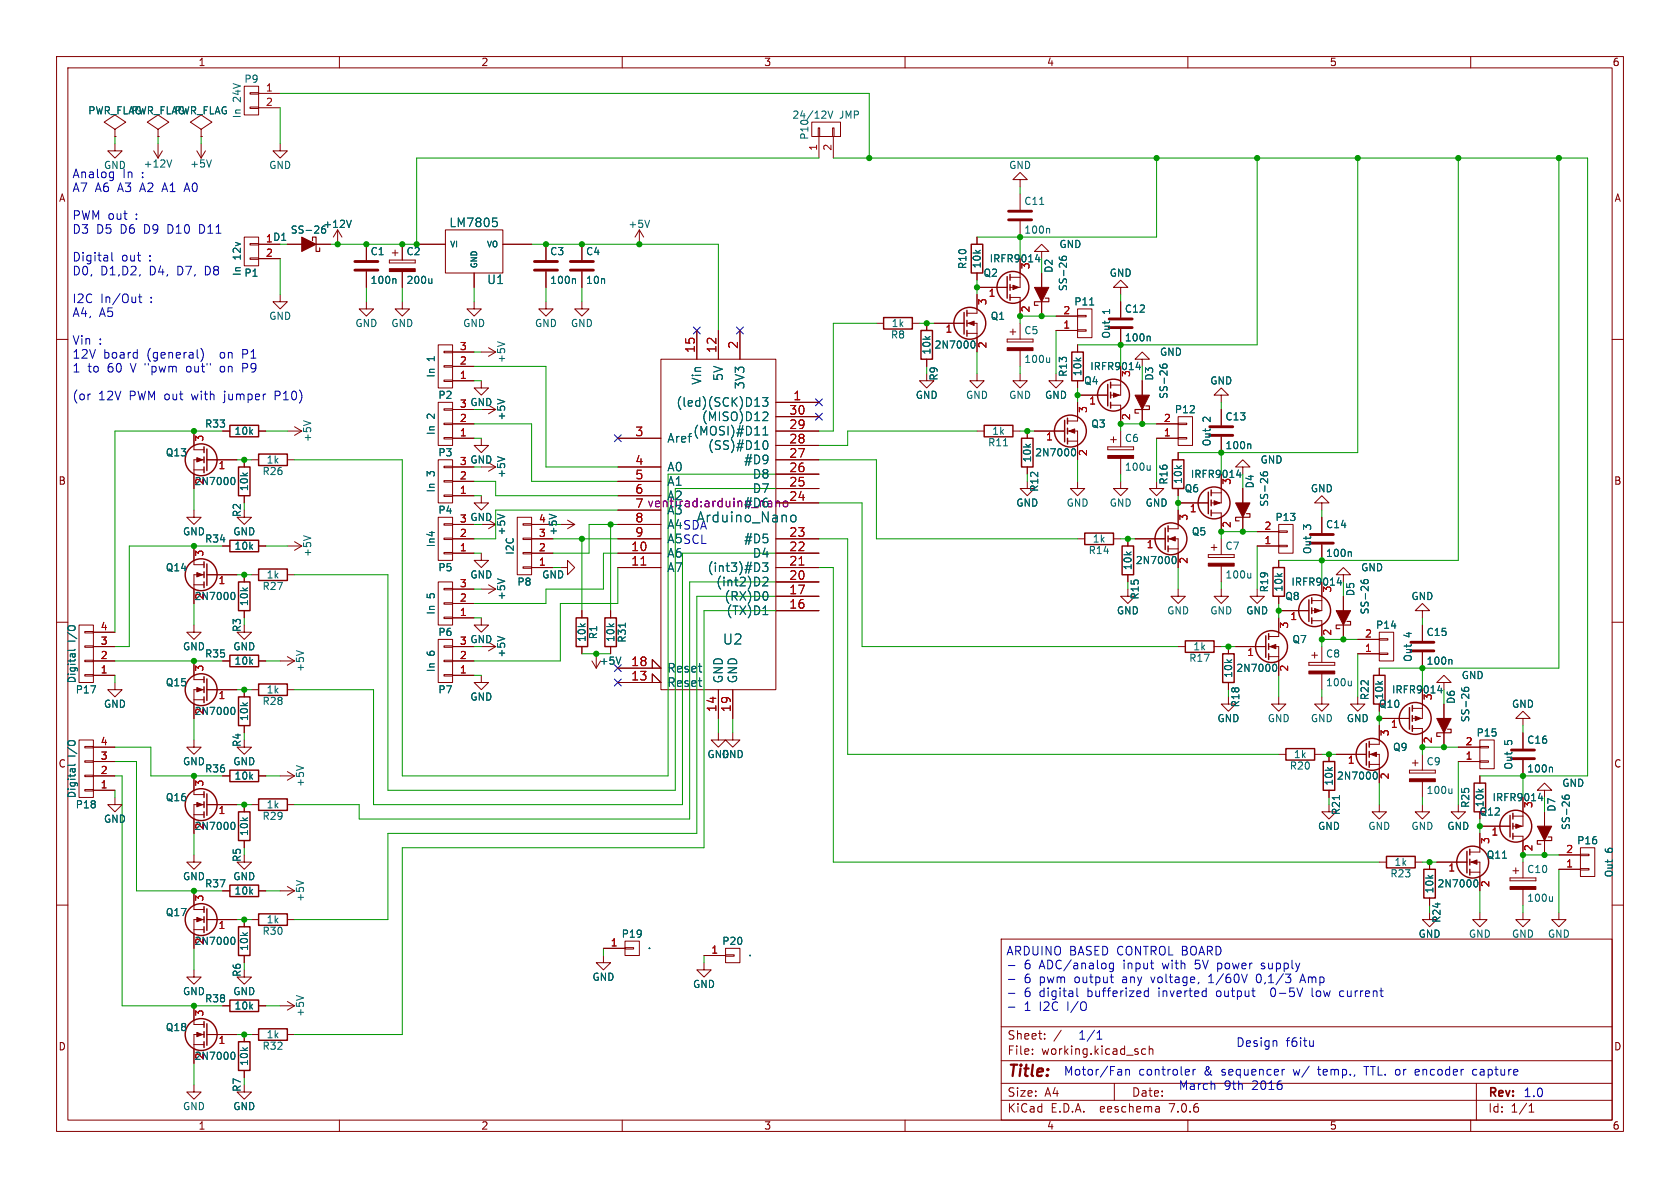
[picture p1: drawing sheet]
<svg xmlns="http://www.w3.org/2000/svg" width="297mm" height="210mm" viewBox="0 0 297 210" stroke-linecap="round" stroke-linejoin="round" font-family="sans-serif">
<defs><g id="words">
<text font-size="2.8" fill="#840000" x="178" y="190.9">Title:</text>
<g font-size="2.5" fill="#006464">
<text x="123.1" y="92.6">Arduino_Nano</text>
<text x="127.7" y="114.1">U2</text>
</g>
<g font-size="2.1" fill="#0000c2">
<text x="12.7" y="31.6">Analog</text>
<text x="12.7" y="34.1">A7 A6 A3 A2 A1 A0</text>
<text x="21.6" y="31.6">In</text>
<text x="25.1" y="31.6">:</text>
<text x="12.7" y="39">PWM out</text>
<text x="12.7" y="41.4">D3</text>
<text x="17" y="41.4">D5</text>
<text x="21.3" y="41.4">D6</text>
<text x="24" y="39">:</text>
<text x="25.6" y="41.4">D9</text>
<text x="29.9" y="41.4">D10</text>
<text x="35.6" y="41.4">D11</text>
<text x="12.7" y="46.3">Digital</text>
<text x="21.4" y="46.3">out</text>
<text x="26.4" y="46.3">:</text>
<text x="12.7" y="48.8">D0,</text>
<text x="12.7" y="53.7">I2C</text>
<text x="17.7" y="48.8">D1,D2,</text>
<text x="17.7" y="53.7">In/Out</text>
<text x="26.4" y="48.8">D4,</text>
<text x="26.6" y="53.7">:</text>
<text x="31.4" y="48.8">D7,</text>
<text x="36.5" y="48.8">D8</text>
<text x="12.7" y="56.1">A4,</text>
<text x="17.5" y="56.1">A5</text>
<text x="12.7" y="61.1">Vin</text>
<text x="12.7" y="63.5">12V</text>
<text x="12.7" y="66">1</text>
<text x="15.5" y="66">to</text>
<text x="17.4" y="61.1">:</text>
<text x="18.2" y="63.5">board</text>
<text x="19" y="66">60</text>
<text x="23.2" y="66">V &quot;pwm</text>
<text x="26" y="63.5">(general)</text>
<text x="33.3" y="66">out&quot;</text>
<text x="39.1" y="63.5">on</text>
<text x="39.4" y="66">on</text>
<text x="43.2" y="63.5">P1</text>
<text x="43.5" y="66">P9</text>
<text x="12.7" y="70.9">(or</text>
<text x="17.4" y="70.9">12V</text>
<text x="22.9" y="70.9">PWM out</text>
<text x="34.1" y="70.9">with</text>
<text x="40" y="70.9">jumper</text>
<text x="49.1" y="70.9">P10)</text>
<text x="117.9" y="96.2">A5SCL</text>
<text x="177.8" y="169">ARDUINO BASED CONTROL BOARD</text>
<text x="181" y="171.5">6</text>
<text x="181" y="173.9">6</text>
<text x="183.8" y="171.5">ADC/analog</text>
<text x="183.8" y="173.9">pwm</text>
<text x="190.1" y="173.9">output</text>
<text x="198.7" y="173.9">any</text>
<text x="198.7" y="171.5">input</text>
<text x="203.9" y="173.9">voltage,</text>
<text x="205.8" y="171.5">with</text>
<text x="211.7" y="171.5">5V power</text>
<text x="214.2" y="173.9">1/60V</text>
<text x="222.8" y="173.9">0,1/3</text>
<text x="223.6" y="171.5">supply</text>
<text x="230.8" y="173.9">Amp</text>
<text x="181" y="176.4">6</text>
<text x="181" y="178.8">1</text>
<text x="183.8" y="176.4">digital</text>
<text x="183.8" y="178.8">I2C</text>
<text x="188.8" y="178.8">I/O</text>
<text x="192.3" y="176.4">bufferized</text>
<text x="205" y="176.4">inverted</text>
<text x="215.4" y="176.4">output</text>
<text x="225.3" y="176.4">0-5V</text>
<text x="232.7" y="176.4">low</text>
<text x="237.8" y="176.4">current</text>
<text x="190.5" y="183.9">1/1</text>
<text x="218.4" y="185.2">Design</text>
<text x="227.3" y="185.2">f6itu</text>
<text x="188" y="190.2">Motor/Fan</text>
<text x="201.2" y="190.2">controler</text>
<text x="212.9" y="190.2">&amp;</text>
<text x="216.1" y="190.2">sequencer</text>
<text x="228.9" y="190.2">w/</text>
<text x="233.4" y="190.2">temp.,</text>
<text x="241.8" y="190.2">TTL. or</text>
<text x="251" y="190.2">encoder</text>
<text x="261.3" y="190.2">capture</text>
<text x="208.3" y="192.8">March</text>
<text x="216.3" y="192.8">9th</text>
<text x="221.4" y="192.8">2016</text>
<text x="269.2" y="194.1">1.0</text>
</g>
<g font-size="2.1" fill="#006464">
<text x="79.4" y="40.4">LM7805</text>
<text x="86" y="50.4">U1</text>
<text x="124.2" y="68.1" transform="rotate(-90 124.2 68.1)">Vin</text>
<text x="128" y="67.4" transform="rotate(-90 128 67.4)">5V</text>
<text x="131.8" y="68.9" transform="rotate(-90 131.8 68.9)">3V3</text>
<text x="119.5" y="72.1">(led)(SCK)D13</text>
<text x="122.5" y="77.2">(MOSI)#D11</text>
<text x="124" y="74.7">(MISO)D12</text>
<text x="117.9" y="78.5">Aref</text>
<text x="117.9" y="83.5">A0</text>
<text x="125.1" y="79.7">(SS)#D10</text>
<text x="131.5" y="82.3">#D9</text>
<text x="117.9" y="86.1">A1</text>
<text x="117.9" y="88.6">A2</text>
<text x="131.5" y="89.9">#D6</text>
<text x="133" y="87.4">D7</text>
<text x="133" y="84.8">D8</text>
<text x="117.9" y="91.2">A3</text>
<text x="117.9" y="93.7">A4SDA</text>
<text x="117.9" y="93.7">A4</text>
<text x="117.9" y="98.8">A6</text>
<text x="117.9" y="101.3">A7</text>
<text x="117.9" y="96.2">A5</text>
<text x="125" y="101.3">(int3)#D3</text>
<text x="131.5" y="96.2">#D5</text>
<text x="133" y="98.8">D4</text>
<text x="126.6" y="103.9">(int2)D2</text>
<text x="128" y="106.4">(RX)D0</text>
<text x="128.4" y="108.9">(TX)D1</text>
<text x="117.9" y="119.1">Reset</text>
<text x="117.9" y="121.6">Reset</text>
<text x="128" y="120.9" transform="rotate(-90 128 120.9)">GND</text>
<text x="130.5" y="120.9" transform="rotate(-90 130.5 120.9)">GND</text>
</g>
<g font-size="2.1" fill="#a90000">
<text x="122.9" y="62.5" transform="rotate(-90 122.9 62.5)">15</text>
<text x="126.7" y="62.5" transform="rotate(-90 126.7 62.5)">12</text>
<text x="130.6" y="61.8" transform="rotate(-90 130.6 61.8)">2</text>
<text x="140.2" y="70.9">1</text>
<text x="112.2" y="77.2">3</text>
<text x="139.4" y="75.9">29</text>
<text x="139.4" y="73.4">30</text>
<text x="112.2" y="82.3">4</text>
<text x="139.4" y="83.6">26</text>
<text x="139.4" y="81">27</text>
<text x="139.4" y="78.5">28</text>
<text x="112.2" y="84.8">5</text>
<text x="112.2" y="87.4">6</text>
<text x="112.2" y="89.9">7 ventirad:arduino_nano</text>
<text x="139.4" y="88.6">24</text>
<text x="139.4" y="86.1">25</text>
<text x="112.2" y="92.5">8</text>
<text x="112.2" y="95">9</text>
<text x="139.4" y="95">23</text>
<text x="111.5" y="97.5">10</text>
<text x="111.5" y="100.1">11</text>
<text x="139.4" y="100.1">21</text>
<text x="139.4" y="97.5">22</text>
<text x="139.4" y="107.7">16</text>
<text x="139.4" y="105.2">17</text>
<text x="139.4" y="102.6">20</text>
<text x="111.5" y="117.9">18</text>
<text x="111.5" y="120.4">13</text>
<text x="126.7" y="126" transform="rotate(-90 126.7 126)">14</text>
<text x="129.3" y="126" transform="rotate(-90 129.3 126)">19</text>
</g>
<g font-size="2.1" fill="#840000">
<text x="178" y="184">Sheet:</text>
<text x="178" y="186.7">File:</text>
<text x="184.1" y="186.7">working.kicad_sch</text>
<text x="178" y="196.9">KiCad</text>
<text x="178" y="194.1">Size:</text>
<text x="184.7" y="194.1">A4</text>
<text x="185.7" y="196.9">E.D.A.</text>
<text x="194.6" y="196.9">eeschema</text>
<text x="200" y="194.1">Date:</text>
<text x="207" y="196.9">7.0.6</text>
<text x="263" y="194.3">Rev:</text>
<text x="263" y="196.9">Id:</text>
<text x="267.1" y="196.9">1/1</text>
</g>
<g font-size="1.8" fill="#840000">
<text x="35" y="11.9">1</text>
<text x="85" y="11.9">2</text>
<text x="135" y="11.9">3</text>
<text x="185" y="11.9">4</text>
<text x="235" y="11.9">5</text>
<text x="285" y="11.9">6</text>
<text x="10.3" y="35.9">A</text>
<text x="285.3" y="35.9">A</text>
<text x="10.3" y="85.9">B</text>
<text x="285.3" y="85.9">B</text>
<text x="10.3" y="135.9">C</text>
<text x="285.3" y="135.9">C</text>
<text x="261.5" y="144.4">Q12</text>
<text x="10.3" y="185.9">D</text>
<text x="285.3" y="185.9">D</text>
<text x="35" y="199.9">1</text>
<text x="85" y="199.9">2</text>
<text x="135" y="199.9">3</text>
<text x="185" y="199.9">4</text>
<text x="235" y="199.9">5</text>
<text x="285" y="199.9">6</text>
</g>
<g font-size="1.8" fill="#006464">
<text x="43.1" y="14.8">P9</text>
<text x="15.5" y="20.4">PWR_FLAG</text>
<text x="23.1" y="20.4">PWR_FLAG</text>
<text x="30.7" y="20.4">PWR_FLAG</text>
<text x="42.8" y="21" transform="rotate(-90 42.8 21)">In</text>
<text x="42.8" y="18.1" transform="rotate(-90 42.8 18.1)">24V</text>
<text x="140" y="21.2">24/12V</text>
<text x="148.4" y="21.2">JMP</text>
<text x="25.3" y="29.8">+12V</text>
<text x="33.5" y="29.8">+5V</text>
<text x="143.1" y="24.8" transform="rotate(-90 143.1 24.8)">P10</text>
<text x="47.5" y="30.1">GND</text>
<text x="178.3" y="30.1">GND</text>
<text x="51.3" y="41.5">SS-26</text>
<text x="57" y="40.5">+12V</text>
<text x="111" y="40.5">+5V</text>
<text x="181" y="41.5">100n</text>
<text x="181" y="36.4">C11</text>
<text x="42.8" y="46" transform="rotate(-90 42.8 46)">12v</text>
<text x="65.4" y="45.3">C1</text>
<text x="71.8" y="45.3">C2</text>
<text x="97.2" y="45.3">C3</text>
<text x="103.5" y="45.3">C4</text>
<text x="171" y="47.7" transform="rotate(-90 171 47.7)">R10</text>
<text x="173.6" y="47.5" transform="rotate(-90 173.6 47.5)">10k</text>
<text x="174.9" y="46.6">IRFR9014</text>
<text x="187.2" y="44">GND</text>
<text x="42.8" y="48.9" transform="rotate(-90 42.8 48.9)">In</text>
<text x="43.1" y="49.1">P1</text>
<text x="65.4" y="50.4">100n</text>
<text x="71.8" y="50.4">200u</text>
<text x="97.2" y="50.4">100n</text>
<text x="103.5" y="50.4">10n</text>
<text x="173.8" y="49.1">Q2</text>
<text x="186.3" y="48.3" transform="rotate(-90 186.3 48.3)">D2</text>
<text x="188.8" y="51.6" transform="rotate(-90 188.8 51.6)">SS-26</text>
<text x="196.1" y="49.1">GND</text>
<text x="47.5" y="56.7">GND</text>
<text x="62.7" y="58">GND</text>
<text x="69.1" y="58">GND</text>
<text x="81.8" y="58">GND</text>
<text x="94.5" y="58">GND</text>
<text x="100.8" y="58">GND</text>
<text x="157.5" y="58">1k</text>
<text x="175" y="56.7">Q1</text>
<text x="181" y="59.3">C5</text>
<text x="189.8" y="54.2">P11</text>
<text x="196.4" y="59.9" transform="rotate(-90 196.4 59.9)">Out</text>
<text x="196.4" y="55.6" transform="rotate(-90 196.4 55.6)">1</text>
<text x="198.8" y="55.5">C12</text>
<text x="77.1" y="63.9" transform="rotate(-90 77.1 63.9)">1</text>
<text x="89.5" y="64.3" transform="rotate(-90 89.5 64.3)">+5V</text>
<text x="157.4" y="60">R8</text>
<text x="164.7" y="62.8" transform="rotate(-90 164.7 62.8)">10k</text>
<text x="165.1" y="61.8">2N7000</text>
<text x="181" y="64.4">100u</text>
<text x="192.6" y="65.6">IRFR9014</text>
<text x="198.8" y="60.6">100n</text>
<text x="205" y="63.1">GND</text>
<text x="77.1" y="66.8" transform="rotate(-90 77.1 66.8)">In</text>
<text x="77.4" y="70.7">P2</text>
<text x="161.8" y="70.7">GND</text>
<text x="166" y="67.4" transform="rotate(-90 166 67.4)">R9</text>
<text x="170.7" y="70.7">GND</text>
<text x="178.3" y="70.7">GND</text>
<text x="184.7" y="70.7">GND</text>
<text x="188.8" y="66.7" transform="rotate(-90 188.8 66.7)">R13</text>
<text x="191.4" y="66.6" transform="rotate(-90 191.4 66.6)">10k</text>
<text x="191.6" y="68.2">Q4</text>
<text x="204.1" y="67.4" transform="rotate(-90 204.1 67.4)">D3</text>
<text x="206.6" y="70.6" transform="rotate(-90 206.6 70.6)">SS-26</text>
<text x="213.9" y="68.2">GND</text>
<text x="36.2" y="75.8">R33</text>
<text x="41.4" y="77.1">10k</text>
<text x="77.1" y="77" transform="rotate(-90 77.1 77)">In</text>
<text x="77.1" y="74.1" transform="rotate(-90 77.1 74.1)">2</text>
<text x="89.5" y="74.4" transform="rotate(-90 89.5 74.4)">+5V</text>
<text x="175.3" y="77.1">1k</text>
<text x="192.8" y="75.8">Q3</text>
<text x="207.6" y="73.3">P12</text>
<text x="214.2" y="74.6" transform="rotate(-90 214.2 74.6)">2</text>
<text x="216.5" y="74.5">C13</text>
<text x="29.2" y="80.9">Q13</text>
<text x="47" y="82.1">1k</text>
<text x="55.2" y="78.2" transform="rotate(-90 55.2 78.2)">+5V</text>
<text x="77.4" y="80.9">P3</text>
<text x="81.2" y="82.3">3 GND</text>
<text x="174.6" y="79.1">R11</text>
<text x="182.5" y="81.8" transform="rotate(-90 182.5 81.8)">10k</text>
<text x="182.9" y="80.9">2N7000</text>
<text x="198.8" y="78.3">C6</text>
<text x="198.8" y="83.4">100u</text>
<text x="214.2" y="79" transform="rotate(-90 214.2 79)">Out</text>
<text x="216.5" y="79.6">100n</text>
<text x="222.8" y="82.1">GND</text>
<text x="34.3" y="86">2N7000</text>
<text x="44" y="86.9" transform="rotate(-90 44 86.9)">10k</text>
<text x="46.3" y="84.2">R26</text>
<text x="77.1" y="87.2" transform="rotate(-90 77.1 87.2)">In</text>
<text x="77.1" y="84.2" transform="rotate(-90 77.1 84.2)">3</text>
<text x="89.5" y="84.6" transform="rotate(-90 89.5 84.6)">+5V</text>
<text x="179.6" y="89.8">GND</text>
<text x="183.7" y="87" transform="rotate(-90 183.7 87)">R12</text>
<text x="188.5" y="89.8">GND</text>
<text x="196.1" y="89.8">GND</text>
<text x="202.4" y="89.8">GND</text>
<text x="206.6" y="85.8" transform="rotate(-90 206.6 85.8)">R16</text>
<text x="209.1" y="85.6" transform="rotate(-90 209.1 85.6)">10k</text>
<text x="209.3" y="87.2">Q6</text>
<text x="210.4" y="84.7">IRFR9014</text>
<text x="221.8" y="86.4" transform="rotate(-90 221.8 86.4)">D4</text>
<text x="224.4" y="89.7" transform="rotate(-90 224.4 89.7)">SS-26</text>
<text x="231.6" y="87.2">GND</text>
<text x="32.3" y="94.8">GND</text>
<text x="41.1" y="94.8">GND</text>
<text x="42.8" y="91.5" transform="rotate(-90 42.8 91.5)">R2</text>
<text x="77.4" y="91">P4</text>
<text x="81.2" y="92.5">3 GND</text>
<text x="89.5" y="94.7" transform="rotate(-90 89.5 94.7)">+5V</text>
<text x="98.7" y="94.7" transform="rotate(-90 98.7 94.7)">+5V</text>
<text x="210.6" y="94.8">Q5</text>
<text x="225.4" y="92.3">P13</text>
<text x="232" y="93.7" transform="rotate(-90 232 93.7)">3</text>
<text x="234.3" y="93.6">C14</text>
<text x="29.2" y="101.2">Q14</text>
<text x="36.2" y="96.1">R34</text>
<text x="41.4" y="97.4">10k</text>
<text x="55.2" y="98.6" transform="rotate(-90 55.2 98.6)">+5V</text>
<text x="77.1" y="96.8" transform="rotate(-90 77.1 96.8)">In4</text>
<text x="77.4" y="101.2">P5</text>
<text x="91" y="98.2" transform="rotate(-90 91 98.2)">I2C</text>
<text x="192.4" y="98.1">R14</text>
<text x="193.1" y="96.1">1k</text>
<text x="200.3" y="100.9" transform="rotate(-90 200.3 100.9)">10k</text>
<text x="200.7" y="99.9">2N7000</text>
<text x="216.5" y="97.4">C7</text>
<text x="232" y="98" transform="rotate(-90 232 98)">Out</text>
<text x="234.3" y="98.7">100n</text>
<text x="240.5" y="101.2">GND</text>
<text x="34.3" y="106.3">2N7000</text>
<text x="44" y="107.2" transform="rotate(-90 44 107.2)">10k</text>
<text x="46.3" y="104.5">R27</text>
<text x="47" y="102.5">1k</text>
<text x="77.1" y="105.8" transform="rotate(-90 77.1 105.8)">5</text>
<text x="83.1" y="102.5">GND</text>
<text x="89.5" y="106.2" transform="rotate(-90 89.5 106.2)">+5V</text>
<text x="91.4" y="103.7">P8</text>
<text x="95.8" y="102.5">GND</text>
<text x="201.5" y="106.1" transform="rotate(-90 201.5 106.1)">R15</text>
<text x="216.5" y="102.5">100u</text>
<text x="224.4" y="104.8" transform="rotate(-90 224.4 104.8)">R19</text>
<text x="226.9" y="104.7" transform="rotate(-90 226.9 104.7)">10k</text>
<text x="227.1" y="106.3">Q8</text>
<text x="228.2" y="103.7">IRFR9014</text>
<text x="239.6" y="105.5" transform="rotate(-90 239.6 105.5)">D5</text>
<text x="249.4" y="106.3">GND</text>
<text x="13.6" y="113.5" transform="rotate(-90 13.6 113.5)">I/O</text>
<text x="42.8" y="111.8" transform="rotate(-90 42.8 111.8)">R3</text>
<text x="77.1" y="108.7" transform="rotate(-90 77.1 108.7)">In</text>
<text x="77.4" y="112.6">P6</text>
<text x="103.7" y="113.6" transform="rotate(-90 103.7 113.6)">10k</text>
<text x="105.8" y="113.1" transform="rotate(-90 105.8 113.1)">R1</text>
<text x="108.8" y="113.6" transform="rotate(-90 108.8 113.6)">10k</text>
<text x="110.8" y="113.7" transform="rotate(-90 110.8 113.7)">R31</text>
<text x="197.4" y="108.8">GND</text>
<text x="206.2" y="108.8">GND</text>
<text x="213.9" y="108.8">GND</text>
<text x="220.2" y="108.8">GND</text>
<text x="228.4" y="113.9">Q7</text>
<text x="242.2" y="108.7" transform="rotate(-90 242.2 108.7)">SS-26</text>
<text x="243.2" y="111.4">P14</text>
<text x="249.8" y="112.7" transform="rotate(-90 249.8 112.7)">4</text>
<text x="252.1" y="112.6">C15</text>
<text x="32.3" y="115.2">GND</text>
<text x="36.2" y="116.4">R35</text>
<text x="41.1" y="115.2">GND</text>
<text x="41.4" y="117.7">10k</text>
<text x="53.9" y="118.9" transform="rotate(-90 53.9 118.9)">+5V</text>
<text x="77.1" y="118.9" transform="rotate(-90 77.1 118.9)">In</text>
<text x="77.1" y="116" transform="rotate(-90 77.1 116)">6</text>
<text x="89.5" y="116.3" transform="rotate(-90 89.5 116.3)">+5V</text>
<text x="105.9" y="117.7">+5V</text>
<text x="210.1" y="117.2">R17</text>
<text x="210.9" y="115.2">1k</text>
<text x="218" y="119.9" transform="rotate(-90 218 119.9)">10k</text>
<text x="218.5" y="119">2N7000</text>
<text x="234.3" y="116.4">C8</text>
<text x="249.8" y="117.1" transform="rotate(-90 249.8 117.1)">Out</text>
<text x="252.1" y="117.7">100n</text>
<text x="13.3" y="122.8">P17</text>
<text x="13.6" y="120.9" transform="rotate(-90 13.6 120.9)">Digital</text>
<text x="18.3" y="125.3">GND</text>
<text x="29.2" y="121.5">Q15</text>
<text x="46.3" y="124.8">R28</text>
<text x="47" y="122.8">1k</text>
<text x="77.4" y="122.8">P7</text>
<text x="83.1" y="124.1">GND</text>
<text x="219.3" y="125.1" transform="rotate(-90 219.3 125.1)">R18</text>
<text x="234.3" y="121.5">100u</text>
<text x="242.2" y="123.9" transform="rotate(-90 242.2 123.9)">R22</text>
<text x="243.7" y="125.3">Q10</text>
<text x="244.7" y="123.7" transform="rotate(-90 244.7 123.7)">10k</text>
<text x="246" y="122.8">IRFR9014</text>
<text x="257.4" y="124.5" transform="rotate(-90 257.4 124.5)">D6</text>
<text x="258.3" y="120.2">GND</text>
<text x="267.2" y="125.3">GND</text>
<text x="34.3" y="126.6">2N7000</text>
<text x="44" y="127.6" transform="rotate(-90 44 127.6)">10k</text>
<text x="215.1" y="127.9">GND</text>
<text x="224" y="127.9">GND</text>
<text x="231.6" y="127.9">GND</text>
<text x="238" y="127.9">GND</text>
<text x="259.9" y="127.8" transform="rotate(-90 259.9 127.8)">SS-26</text>
<text x="260.9" y="130.4">P15</text>
<text x="267.6" y="131.8" transform="rotate(-90 267.6 131.8)">5</text>
<text x="269.9" y="131.7">C16</text>
<text x="13.6" y="133.9" transform="rotate(-90 13.6 133.9)">I/O</text>
<text x="32.3" y="135.5">GND</text>
<text x="36.2" y="136.8">R36</text>
<text x="41.1" y="135.5">GND</text>
<text x="42.8" y="132.2" transform="rotate(-90 42.8 132.2)">R4</text>
<text x="125" y="134.2">GND</text>
<text x="127.5" y="134.2">GND</text>
<text x="227.9" y="136.2">R20</text>
<text x="228.6" y="134.2">1k</text>
<text x="246.2" y="132.9">Q9</text>
<text x="252.1" y="135.5">C9</text>
<text x="267.6" y="136.1" transform="rotate(-90 267.6 136.1)">Out</text>
<text x="269.9" y="136.8">100n</text>
<text x="13.3" y="143.1">P18</text>
<text x="13.6" y="141.2" transform="rotate(-90 13.6 141.2)">Digital</text>
<text x="29.2" y="141.8">Q16</text>
<text x="41.4" y="138">10k</text>
<text x="47" y="143.1">1k</text>
<text x="53.9" y="139.2" transform="rotate(-90 53.9 139.2)">+5V</text>
<text x="235.8" y="139" transform="rotate(-90 235.8 139)">10k</text>
<text x="236.2" y="138">2N7000</text>
<text x="252.1" y="140.6">100u</text>
<text x="259.9" y="142.9" transform="rotate(-90 259.9 142.9)">R25</text>
<text x="262.5" y="142.8" transform="rotate(-90 262.5 142.8)">10k</text>
<text x="263.8" y="141.8">IRFR9014</text>
<text x="275.2" y="143.6" transform="rotate(-90 275.2 143.6)">D7</text>
<text x="276.1" y="139.3">GND</text>
<text x="18.3" y="145.6">GND</text>
<text x="34.3" y="146.9">2N7000</text>
<text x="44" y="147.9" transform="rotate(-90 44 147.9)">10k</text>
<text x="46.3" y="145.1">R29</text>
<text x="232.9" y="146.9">GND</text>
<text x="237.1" y="144.2" transform="rotate(-90 237.1 144.2)">R21</text>
<text x="241.8" y="146.9">GND</text>
<text x="249.4" y="146.9">GND</text>
<text x="255.8" y="146.9">GND</text>
<text x="277.7" y="146.8" transform="rotate(-90 277.7 146.8)">SS-26</text>
<text x="278.7" y="149.5">P16</text>
<text x="32.3" y="155.8">GND</text>
<text x="41.1" y="155.8">GND</text>
<text x="42.8" y="152.5" transform="rotate(-90 42.8 152.5)">R5</text>
<text x="245.7" y="155.3">R23</text>
<text x="246.4" y="153.3">1k</text>
<text x="262.7" y="152">Q11</text>
<text x="269.9" y="154.5">C10</text>
<text x="285.3" y="155.2" transform="rotate(-90 285.3 155.2)">Out</text>
<text x="285.3" y="150.8" transform="rotate(-90 285.3 150.8)">6</text>
<text x="36.2" y="157.1">R37</text>
<text x="41.4" y="158.3">10k</text>
<text x="53.9" y="159.5" transform="rotate(-90 53.9 159.5)">+5V</text>
<text x="253.6" y="158" transform="rotate(-90 253.6 158)">10k</text>
<text x="254" y="157.1">2N7000</text>
<text x="269.9" y="159.6">100u</text>
<text x="29.2" y="162.2">Q17</text>
<text x="34.3" y="167.2">2N7000</text>
<text x="46.3" y="165.5">R30</text>
<text x="47" y="163.4">1k</text>
<text x="109.8" y="166">P19</text>
<text x="127.6" y="167.2">P20</text>
<text x="250.7" y="166">GND</text>
<text x="254.9" y="163.2" transform="rotate(-90 254.9 163.2)">R24</text>
<text x="259.6" y="166">GND</text>
<text x="267.2" y="166">GND</text>
<text x="273.6" y="166">GND</text>
<text x="42.8" y="172.8" transform="rotate(-90 42.8 172.8)">R6</text>
<text x="44" y="168.2" transform="rotate(-90 44 168.2)">10k</text>
<text x="104.6" y="173.6">GND</text>
<text x="115.2" y="168" transform="rotate(-90 115.2 168)">.</text>
<text x="132.9" y="169.3" transform="rotate(-90 132.9 169.3)">.</text>
<text x="32.3" y="176.1">GND</text>
<text x="36.2" y="177.4">R38</text>
<text x="41.1" y="176.1">GND</text>
<text x="41.4" y="178.7">10k</text>
<text x="53.9" y="179.8" transform="rotate(-90 53.9 179.8)">+5V</text>
<text x="122.4" y="174.9">GND</text>
<text x="29.2" y="182.5">Q18</text>
<text x="46.3" y="185.8">R32</text>
<text x="47" y="183.7">1k</text>
<text x="34.3" y="187.6">2N7000</text>
<text x="44" y="188.5" transform="rotate(-90 44 188.5)">10k</text>
<text x="32.3" y="196.4">GND</text>
<text x="41.1" y="196.4">GND</text>
<text x="42.8" y="193.1" transform="rotate(-90 42.8 193.1)">R7</text>
</g>
<g font-size="1.8" fill="#a90000">
<text x="46.9" y="16.3">1</text>
<text x="46.9" y="18.8">2</text>
<text x="144.5" y="26.7" transform="rotate(-90 144.5 26.7)">1</text>
<text x="147.1" y="26.7" transform="rotate(-90 147.1 26.7)">2</text>
<text x="46.9" y="42.9">1D1</text>
<text x="46.9" y="45.5">2</text>
<text x="182.3" y="47.7" transform="rotate(-90 182.3 47.7)">3</text>
<text x="174.7" y="52.8">1</text>
<text x="167.1" y="59.1">1</text>
<text x="174.7" y="54" transform="rotate(-90 174.7 54)">3</text>
<text x="182.3" y="55.3" transform="rotate(-90 182.3 55.3)">2</text>
<text x="187.9" y="58.2">1</text>
<text x="187.9" y="55.6">2</text>
<text x="81.2" y="64.5">2</text>
<text x="81.2" y="62">3</text>
<text x="174.7" y="61.7" transform="rotate(-90 174.7 61.7)">2</text>
<text x="81.2" y="67.1">1</text>
<text x="192.5" y="71.8">1</text>
<text x="200.1" y="66.7" transform="rotate(-90 200.1 66.7)">3</text>
<text x="81.2" y="77.2">1</text>
<text x="81.2" y="74.7">2</text>
<text x="81.2" y="72.1">3 GND</text>
<text x="192.5" y="73.1" transform="rotate(-90 192.5 73.1)">3</text>
<text x="200.1" y="74.4" transform="rotate(-90 200.1 74.4)">2</text>
<text x="205.7" y="77.2">1</text>
<text x="205.7" y="74.7">2</text>
<text x="36.3" y="78.2" transform="rotate(-90 36.3 78.2)">3</text>
<text x="38.5" y="83.3">1</text>
<text x="184.8" y="78.2">1</text>
<text x="192.5" y="80.7" transform="rotate(-90 192.5 80.7)">2</text>
<text x="36.3" y="85.8" transform="rotate(-90 36.3 85.8)">2</text>
<text x="81.2" y="87.4">1</text>
<text x="81.2" y="84.8">2</text>
<text x="217.9" y="85.8" transform="rotate(-90 217.9 85.8)">3</text>
<text x="81.2" y="95">2</text>
<text x="95.2" y="95">3</text>
<text x="95.2" y="92.5">4</text>
<text x="210.2" y="90.9">1</text>
<text x="210.3" y="92.1" transform="rotate(-90 210.3 92.1)">3</text>
<text x="217.9" y="93.4" transform="rotate(-90 217.9 93.4)">2</text>
<text x="223.4" y="93.7">2</text>
<text x="36.3" y="98.5" transform="rotate(-90 36.3 98.5)">3</text>
<text x="81.2" y="97.5">1</text>
<text x="95.2" y="100.1">1</text>
<text x="95.2" y="97.5">2</text>
<text x="202.6" y="97.2">1</text>
<text x="210.3" y="99.8" transform="rotate(-90 210.3 99.8)">2</text>
<text x="223.4" y="96.3">1</text>
<text x="36.3" y="106.1" transform="rotate(-90 36.3 106.1)">2</text>
<text x="38.5" y="103.6">1</text>
<text x="81.2" y="106.4">2</text>
<text x="81.2" y="103.9">3</text>
<text x="235.7" y="104.8" transform="rotate(-90 235.7 104.8)">3</text>
<text x="17.7" y="111.5">4</text>
<text x="81.2" y="109">1</text>
<text x="228" y="109.9">1</text>
<text x="228" y="111.2" transform="rotate(-90 228 111.2)">3</text>
<text x="235.7" y="112.5" transform="rotate(-90 235.7 112.5)">2</text>
<text x="241.2" y="112.8">2</text>
<text x="17.7" y="119.1">1</text>
<text x="17.7" y="116.6">2</text>
<text x="17.7" y="114">3</text>
<text x="36.3" y="118.8" transform="rotate(-90 36.3 118.8)">3</text>
<text x="81.2" y="119.1">1</text>
<text x="81.2" y="116.6">2</text>
<text x="81.2" y="114">3 GND</text>
<text x="220.4" y="116.3">1</text>
<text x="228" y="118.8" transform="rotate(-90 228 118.8)">2</text>
<text x="241.2" y="115.3">1</text>
<text x="38.5" y="123.9">1</text>
<text x="253.4" y="123.9" transform="rotate(-90 253.4 123.9)">3</text>
<text x="17.7" y="131.8">4</text>
<text x="36.3" y="126.4" transform="rotate(-90 36.3 126.4)">2</text>
<text x="245.8" y="129">1</text>
<text x="245.8" y="130.2" transform="rotate(-90 245.8 130.2)">3</text>
<text x="253.4" y="131.5" transform="rotate(-90 253.4 131.5)">2</text>
<text x="259" y="131.8">2</text>
<text x="17.7" y="136.9">2</text>
<text x="17.7" y="134.4">3</text>
<text x="238.2" y="135.3">1</text>
<text x="245.8" y="137.9" transform="rotate(-90 245.8 137.9)">2</text>
<text x="259" y="134.4">1</text>
<text x="17.7" y="139.4">1</text>
<text x="36.3" y="139.1" transform="rotate(-90 36.3 139.1)">3</text>
<text x="271.2" y="142.9" transform="rotate(-90 271.2 142.9)">3</text>
<text x="36.3" y="146.8" transform="rotate(-90 36.3 146.8)">2</text>
<text x="38.5" y="144.2">1</text>
<text x="263.6" y="148">1</text>
<text x="263.6" y="149.3" transform="rotate(-90 263.6 149.3)">3</text>
<text x="256" y="154.4">1</text>
<text x="271.2" y="150.6" transform="rotate(-90 271.2 150.6)">2</text>
<text x="276.8" y="153.4">1</text>
<text x="276.8" y="150.9">2</text>
<text x="36.3" y="159.5" transform="rotate(-90 36.3 159.5)">3</text>
<text x="263.6" y="156.9" transform="rotate(-90 263.6 156.9)">2</text>
<text x="36.3" y="167.1" transform="rotate(-90 36.3 167.1)">2</text>
<text x="38.5" y="164.5">1</text>
<text x="107.9" y="167.4">1</text>
<text x="125.7" y="168.7">1</text>
<text x="36.3" y="179.8" transform="rotate(-90 36.3 179.8)">3</text>
<text x="38.5" y="184.9">1</text>
<text x="36.3" y="187.4" transform="rotate(-90 36.3 187.4)">2</text>
</g>
<text font-size="1.8" fill="#0000c2" x="18.3" y="30.1">GND</text>
<g font-size="1.4" fill="#006464">
<text x="79.5" y="43.9">VI</text>
<text x="84.6" y="47.5" transform="rotate(-90 84.6 47.5)">GND</text>
<text x="85.9" y="43.9">VO</text>
</g>
</g></defs>
<g fill="none" stroke="#840000" stroke-width=".18">
<path d="M10 10h277v190h-277zM12 12h273v186h-273zM43.2 15.2h2.5v5.1h-2.5zM44.2 18.9h1.5v.3h-1.5zM44.2 16.4h1.5v.2h-1.5zM45.7 16.5h3.8M45.7 19.1h3.8M60 10v2M110 10v2M160 10v2M210 10v2M260 10v2"/>
<path d="M20.3 22.9l1.9-1.3-1.9-1.3-1.9 1.3 1.9 1.3v1.2M20.3 24.1h.1M20.3 25.4v1.3h1.3l-1.3 1.2-1.3-1.2h1.3M27.2 26.7l.7 1.2M27.9 22.9l1.9-1.3-1.9-1.3-1.9 1.3 1.9 1.3v1.2M27.9 24.1h.1M27.9 25.4v2.5M28.7 26.7l-.8 1.2M34.8 26.7l.8 1.2M35.6 22.9l1.9-1.3-1.9-1.3-1.9 1.3 1.9 1.3v1.2M35.6 24.1h.1M35.6 25.4v2.5"/>
<path d="M36.3 26.7l-.7 1.2M49.5 25.4v1.3h1.3l-1.3 1.2-1.2-1.2h1.2M143.5 21.6h5.1v2.5h-5.1zM144.7 22.6h.2v1.5h-.2zM144.8 24.1v3.8M147.2 22.6h.2v1.5h-.2zM147.3 24.1v3.8M180.3 31.8h1.3l-1.3-1.3-1.2 1.3h1.2v1.2M180.3 34.3v2.8M180.3 39.1v2.8M10 60h2M43.2 41.9h2.5v5.1h-2.5z"/>
<path d="M44.2 45.6h1.5v.2h-1.5zM44.2 43.1h1.5v.2h-1.5zM45.7 43.2h3.8M45.7 45.7h3.8M49.5 52.1v1.2h1.3l-1.3 1.3-1.2-1.3h1.2M50.8 43.2h2.5M55.9 43.2h2.5M59.7 40.6l-.8 1.3M59.7 40.6v2.6M59.7 40.6l.8 1.3M64.8 53.3v1.3h1.2l-1.2 1.3-1.3-1.3h1.3M64.8 43.2v2.8"/>
<path d="M64.8 48v2.8M68.8 46v.5zM68.8 46.5h4.6zM68.8 46h4.6zM69.3 44.7h1.1M69.8 44.2v1M71.1 53.3v1.3h1.3l-1.3 1.3-1.3-1.3h1.3M71.1 43.2v2.8M71.1 48v2.8M73.4 46v.5zM73.7 43.2h5M78.7 40.6h10.2v7.7h-10.2z"/>
<path d="M83.8 53.3v1.3h1.3l-1.3 1.3-1.3-1.3h1.3M83.8 48.3v2.5M88.9 43.2h5.1M96.5 53.3v1.3h1.3l-1.3 1.3-1.3-1.3h1.3M96.5 43.2v2.8M96.5 48v2.8M102.9 53.3v1.3h1.2l-1.2 1.3-1.3-1.3h1.3M102.9 43.2v2.8M102.9 48v2.8M113 40.6l-.7 1.3M113 40.6v2.6M113 40.6l.8 1.3"/>
<path d="M123.2 58.4v5.1M127 58.4v5.1M130.8 58.4v5.1M154.9 57.2h1.3M161.3 57.2h1.3M163.8 57.2v1.2M165.1 57.2h5.3M170.9 58.9h1.8M170.9 57.2h1.8v5M172.7 52.1v3.3h-1.8M172.7 41.9v1.3M172.7 48.3v1.2"/>
<path d="M172.7 50.8h5.4M178.1 59.9v.6zM178.1 59.9h4.5zM178.6 52.6h1.7v3.3M178.6 49h1.7M178.6 58.7h1M179.1 58.2v1M180.3 45.7v5.1h-1.7M180.3 57.2v2.7M182.6 59.9v.6zM184.1 44.5h1.3l-1.3-1.3-1.2 1.3h1.2v1.2M184.1 48.3v2.5"/>
<path d="M184.1 53.3v2.6M186.7 58.4h3.8M186.7 55.9h3.8M190.5 55.8h1.5v.2h-1.5zM190.5 58.3h1.5v.2h-1.5zM190.5 54.6h2.5v5.1h-2.5zM198.1 50.8h1.3l-1.3-1.3-1.3 1.3h1.3v1.3M198.1 53.3v2.8M198.1 58.2v2.8M285 60h2M34.3 76.2v3.3h1.8M39.4 76.2h1.2"/>
<path d="M45.7 76.2h1.3M50.8 76.2h2.5M52.1 75.4l1.2 .8M53.3 76.2l-1.2 .8M77.5 61h2.5v7.6h-2.5zM77.5 71.1h2.5v7.6h-2.5zM78.5 62.1h1.5v.3h-1.5zM78.5 64.6h1.5v.3h-1.5zM78.5 67.2h1.5v.2h-1.5zM78.5 72.3h1.5v.2h-1.5zM78.5 74.8h1.5v.3h-1.5zM78.5 77.3h1.5v.3h-1.5z"/>
<path d="M80 67.3h3.8M80 64.8h3.8M80 62.2h3.8M80 77.5h3.8M80 74.9h3.8M80 72.4h3.8M85.1 67.3v1.3h1.3l-1.3 1.3-1.3-1.3h1.3M85.1 77.5v1.2h1.3l-1.3 1.3-1.3-1.3h1.3M85.1 62.2h2.5M85.1 72.4h2.5M86.4 61.5l1.2 .7M86.4 71.6l1.2 .8"/>
<path d="M87.6 62.2l-1.2 .8M87.6 72.4l-1.2 .8M109.2 77.5h7.6M116.8 63.5h20.4v58.4h-20.4zM137.2 76.2h7.6M137.2 71.1h7.6M137.2 78.7h7.6M137.2 73.7h7.6M163.8 66v1.3h1.3l-1.3 1.3-1.2-1.3h1.2M163.8 63.5v1.3M172.7 66v1.3h1.3l-1.3 1.3-1.3-1.3h1.3M172.7 76.2h1.3"/>
<path d="M178.1 60.5h4.5zM179.1 76.2h1.2M180.3 66v1.3h1.3l-1.3 1.3-1.2-1.3h1.2M180.3 62v2.8M181.6 76.2v1.3M182.9 76.2h5.3M186.7 66v1.3h1.3l-1.3 1.3-1.3-1.3h1.3M188.7 76.2h1.8v5.1M188.7 78h1.8M190.5 69.9h5.3M190.5 61v1.2M190.5 67.3v1.3"/>
<path d="M190.5 71.1v3.3h-1.8M195.8 79v.5zM195.8 79.5h4.6zM195.8 79h4.6zM196.3 71.6h1.8v3.3M196.3 77.7h1.1M196.3 68.1h1.8M196.8 77.2v1M198.1 64.8v5.1h-1.8M198.1 76.2v2.8M200.4 79v.5zM201.9 63.5h1.3l-1.3-1.3-1.2 1.3h1.2v1.3"/>
<path d="M201.9 67.3v2.6M201.9 72.4v2.5M204.5 77.5h3.8M204.5 74.9h3.8M208.3 74.8h1.5v.3h-1.5zM208.3 77.3h1.5v.3h-1.5zM208.3 73.7h2.5v5h-2.5zM215.9 69.9h1.3l-1.3-1.3-1.3 1.3h1.3v1.2M215.9 72.4v2.8M215.9 77.2v2.8M34.3 90.2v1.2h-1.3l1.3 1.3 1.3-1.3h-1.3M34.3 96.5v3.3h1.8"/>
<path d="M34.3 83.1h1.8M36.1 81.3h-1.8v5.1M36.6 81.3h5.3M39.4 96.5h1.2M43.2 90.2v1.2h-1.3l1.3 1.3 1.2-1.3h-1.2M43.2 81.3v1.3M43.2 87.6v1.3M44.4 81.3h1.3M45.7 96.5h1.3M50.8 81.3h1.3M50.8 96.5h2.5M52.1 95.8l1.2 .7"/>
<path d="M53.3 96.5l-1.2 .8M77.5 91.4h2.5v7.7h-2.5zM77.5 81.3h2.5v7.6h-2.5zM78.5 92.6h1.5v.2h-1.5zM78.5 95.1h1.5v.3h-1.5zM78.5 97.7h1.5v.2h-1.5zM78.5 82.4h1.5v.3h-1.5zM78.5 85h1.5v.2h-1.5zM78.5 87.5h1.5v.3h-1.5zM80 95.3h3.8M80 97.8h3.8M80 82.6h3.8"/>
<path d="M80 85.1h3.8M80 87.6h3.8M80 92.7h3.8M85.1 87.6v1.3h1.3l-1.3 1.3-1.3-1.3h1.3M85.1 97.8v1.3h1.3l-1.3 1.2-1.3-1.2h1.3M85.1 82.6h2.5M85.1 92.7h2.5M86.4 81.8l1.2 .8M86.4 91.9l1.2 .8M87.6 82.6l-1.2 .7M87.6 92.7l-1.2 .8M91.4 91.4h2.6v10.2h-2.6z"/>
<path d="M92.5 92.6h1.5v.2h-1.5zM92.5 95.1h1.5v.3h-1.5zM92.5 97.7h1.5v.2h-1.5zM94 95.3h3.8M94 97.8h3.8M94 92.7h3.8M99.1 92.7h2.5M100.3 91.9l1.3 .8M101.6 92.7l-1.3 .8M109.2 95.3h7.6M109.2 97.8h7.6M109.2 82.6h7.6"/>
<path d="M109.2 85.1h7.6M109.2 87.6h7.6M109.2 90.2h7.6M109.2 92.7h7.6M137.2 95.3h7.6M137.2 97.8h7.6M137.2 88.9h7.6M137.2 86.4h7.6M137.2 83.8h7.6M137.2 81.3h7.6M181.6 85.1v1.3h1.3l-1.3 1.2-1.3-1.2h1.3M181.6 82.6v1.2"/>
<path d="M190.5 85.1v1.3h1.3l-1.3 1.2-1.3-1.2h1.3M190.5 95.3h1.3M196.8 95.3h1.3M198.1 85.1v1.3h1.3l-1.3 1.2-1.3-1.2h1.3M198.1 81v2.8M199.4 95.3v1.2M200.7 95.3h5.3M204.5 85.1v1.3h1.2l-1.2 1.2-1.3-1.2h1.3M206.5 95.3h1.8v5M206.5 97h1.8M208.3 80v1.3M208.3 86.4v1.2"/>
<path d="M208.3 90.2v3.3h-1.8M208.3 88.9h5.3M213.6 98v.6zM213.6 98.6h4.6zM213.6 98h4.6zM214.1 90.7h1.8v3.3M214.1 87.1h1.8M214.1 96.8h1M214.6 96.3v1M215.9 83.8v5.1h-1.8M215.9 95.3v2.7M218.2 98v.6z"/>
<path d="M219.7 82.6h1.3l-1.3-1.3-1.3 1.3h1.3v1.2M219.7 86.4v2.5M219.7 91.4v2.6M222.2 96.5h3.9M222.2 94h3.9M226.1 93.9h1.5v.2h-1.5zM226.1 96.4h1.5v.2h-1.5zM226.1 92.7h2.5v5.1h-2.5zM226.1 99.1v1.2M233.7 88.9h1.2l-1.2-1.3-1.3 1.3h1.3v1.3M233.7 91.4v2.8M233.7 96.3v2.8"/>
<path d="M10 110h2M14 110.5h2.5v10.2h-2.5zM15 111.6h1.5v.3h-1.5zM15 114.2h1.5v.2h-1.5zM15 116.7h1.5v.3h-1.5zM15 119.3h1.5v.2h-1.5zM16.5 114.3h3.8M16.5 116.8h3.8M16.5 119.4h3.8M16.5 111.8h3.8M34.3 110.5v1.3h-1.3l1.3 1.2 1.3-1.2h-1.3M34.3 116.8v3.3h1.8"/>
<path d="M34.3 103.4h1.8M36.1 101.6h-1.8v5.1M36.6 101.6h5.3M39.4 116.8h1.2M43.2 110.5v1.3h-1.3l1.3 1.2 1.2-1.2h-1.2M43.2 101.6v1.3M43.2 108v1.2M44.4 101.6h1.3M45.7 116.8h1.3M49.5 116.8h2.6M50.8 116.1l1.3 .7M50.8 101.6h1.3"/>
<path d="M52.1 116.8l-1.3 .8M77.5 113h2.5v7.7h-2.5zM77.5 102.9h2.5v7.6h-2.5zM78.5 114.2h1.5v.2h-1.5zM78.5 116.7h1.5v.3h-1.5zM78.5 119.3h1.5v.2h-1.5zM78.5 104h1.5v.3h-1.5zM78.5 106.6h1.5v.2h-1.5zM78.5 109.1h1.5v.2h-1.5zM80 114.3h3.8M80 116.8h3.8M80 119.4h3.8"/>
<path d="M80 104.1h3.8M80 109.2h3.8M80 106.7h3.8M85.1 109.2v1.3h1.3l-1.3 1.3-1.3-1.3h1.3M85.1 119.4v1.3h1.3l-1.3 1.2-1.3-1.2h1.3M85.1 114.3h2.5M85.1 104.1h2.5M86.4 113.5l1.2 .8M86.4 103.4l1.2 .7M87.6 114.3l-1.2 .8M87.6 104.1l-1.2 .8M92.5 100.2h1.5v.3h-1.5z"/>
<path d="M94 100.3h3.8M99.1 100.3h1.2v-1.2l1.3 1.2-1.3 1.3v-1.3M102.9 108v1.2M102.9 114.3v1.3M105.4 115.6v2.5l-.8-1.3M107.9 108v1.2M107.9 114.3v1.3M109.2 118.1h7.6l-1.5-1.5v1.5M109.2 100.3h7.6M137.2 100.3h7.6M137.2 108h7.6M137.2 105.4h7.6"/>
<path d="M137.2 102.9h7.6M199.4 104.1v1.3h1.3l-1.3 1.3-1.3-1.3h1.3M199.4 101.6v1.3M208.3 104.1v1.3h1.2l-1.2 1.3-1.3-1.3h1.3M208.3 114.3h1.2M214.6 114.3h1.3M215.9 104.1v1.3h1.3l-1.3 1.3-1.3-1.3h1.3M215.9 100.1v2.8M217.2 114.3v1.3M218.4 114.3h5.4M222.2 104.1v1.3h1.3l-1.3 1.3-1.2-1.3h1.2M224.3 114.3h1.8v5.1"/>
<path d="M224.3 116.1h1.8M226.1 108h5.3M226.1 105.4v1.3M226.1 109.2v3.3h-1.8M231.4 117.1v.5zM231.4 117.6h4.6zM231.4 117.1h4.6zM231.9 109.7h1.8v3.3M231.9 115.8h1M231.9 106.2h1.8M232.4 115.3v1M233.7 102.9v5.1h-1.8"/>
<path d="M233.7 114.3v2.8M233.7 119.1v2.8M236 117.1v.5zM237.5 101.6h1.3l-1.3-1.3-1.3 1.3h1.3v1.3M237.5 105.4v2.6M237.5 110.5v2.5M240 115.6h3.8M240 113h3.8M243.8 112.9h1.6v.3h-1.6zM243.8 115.4h1.6v.3h-1.6zM243.8 111.8h2.6v5h-2.6zM243.8 118.1v1.3"/>
<path d="M251.5 108h1.2l-1.2-1.3-1.3 1.3h1.3v1.2M251.5 110.5v2.8M251.5 115.3v2.8M285 110h2M14 130.8h2.5v10.2h-2.5zM15 132h1.5v.2h-1.5zM15 134.5h1.5v.2h-1.5zM15 137h1.5v.3h-1.5zM15 139.6h1.5v.2h-1.5zM16.5 134.6h3.8M16.5 132.1h3.8M16.5 137.2h3.8"/>
<path d="M16.5 139.7h3.8M20.3 120.7v1.2h1.3l-1.3 1.3-1.3-1.3h1.3M34.3 130.8v1.3h-1.3l1.3 1.3 1.3-1.3h-1.3M34.3 123.7h1.8M34.3 137.2v3.3h1.8M36.1 121.9h-1.8v5.1M36.6 121.9h5.3M39.4 137.2h1.2M43.2 130.8v1.3h-1.3l1.3 1.3 1.2-1.3h-1.2M43.2 121.9v1.3M43.2 128.3v1.2M44.4 121.9h1.3"/>
<path d="M45.7 137.2h1.3M49.5 137.2h2.6M50.8 136.4l1.3 .8M50.8 121.9h1.3M52.1 137.2l-1.3 .7M109.2 120.7h7.6l-1.5-1.6v1.6M127 129.5v1.3h1.3l-1.3 1.3-1.3-1.3h1.3M127 121.9v5.1M129.5 129.5v1.3h1.3l-1.3 1.3-1.2-1.3h1.2M129.5 121.9v5.1M217.2 123.2v1.3h1.2l-1.2 1.2-1.3-1.2h1.3M217.2 120.7v1.2"/>
<path d="M226.1 123.2v1.3h1.2l-1.2 1.2-1.3-1.2h1.3M226.1 133.4h1.2M232.4 133.4h1.3M233.7 123.2v1.3h1.2l-1.2 1.2-1.3-1.2h1.3M234.9 133.4v1.2M234.9 139.7v1.3M236.2 133.4h5.4M240 123.2v1.3h1.3l-1.3 1.2-1.2-1.2h1.2M242.1 133.4h1.7v5M242.1 135.1h1.7M243.8 128.3v3.3h-1.7M243.8 127h5.4"/>
<path d="M249.2 136.1v.6zM249.2 136.7h4.5zM249.2 136.1h4.5zM249.7 128.8h1.8v3.3M249.7 125.2h1.8M249.7 134.9h1M250.2 134.4v1M251.5 121.9v5.1h-1.8M251.5 133.4v2.7M251.5 138.2v2.8M253.7 136.1v.6zM255.3 120.7h1.2l-1.2-1.3-1.3 1.3h1.3v1.2"/>
<path d="M255.3 124.5v2.5M255.3 129.5v2.6M257.8 134.6h3.8M257.8 132.1h3.8M261.6 132h1.5v.2h-1.5zM261.6 134.5h1.5v.2h-1.5zM261.6 130.8h2.6v5.1h-2.6zM261.6 137.2v1.2M269.2 127h1.3l-1.3-1.3-1.2 1.3h1.2v1.3M269.2 129.5v2.8M269.2 134.4v2.8M273 139.7h1.3l-1.3-1.3-1.2 1.3h1.2v1.3"/>
<path d="M10 160h2M20.3 141v1.2h1.3l-1.3 1.3-1.3-1.3h1.3M34.3 151.1v1.3h-1.3l1.3 1.3 1.3-1.3h-1.3M34.3 157.5v3.3h1.8M34.3 144h1.8M36.1 142.2h-1.8v5.1M36.6 142.2h5.3M39.4 157.5h1.2M43.2 151.1v1.3h-1.3l1.3 1.3 1.2-1.3h-1.2M43.2 142.2v1.3M43.2 148.6v1.3M44.4 142.2h1.3"/>
<path d="M45.7 157.5h1.3M49.5 157.5h2.6M50.8 142.2h1.3M50.8 156.7l1.3 .8M52.1 157.5l-1.3 .7M234.9 142.2v1.3h1.3l-1.3 1.3-1.2-1.3h1.2M243.8 142.2v1.3h1.3l-1.3 1.3-1.2-1.3h1.2M243.8 152.4h1.3M250.2 152.4h1.3M251.5 142.2v1.3h1.2l-1.2 1.3-1.3-1.3h1.3M252.7 152.4v1.3M252.7 158.8v1.2"/>
<path d="M254 152.4h5.3M257.8 142.2v1.3h1.3l-1.3 1.3-1.3-1.3h1.3M259.8 152.4h1.8v5.1M259.8 154.2h1.8M261.6 146.1h5.4M261.6 147.3v3.3h-1.8M267 155.2v.5zM267 155.7h4.5zM267 155.2h4.5zM267.5 153.9h1M267.5 147.8h1.7v3.3M267.5 144.3h1.7"/>
<path d="M268 153.4v1M269.2 141v5.1h-1.7M269.2 152.4v2.8M269.2 157.2v2.8M271.5 155.2v.5zM273 143.5v2.6M273 148.6v2.5M275.6 153.7h3.8M275.6 151.1h3.8M279.4 151h1.5v.3h-1.5zM279.4 153.5h1.5v.3h-1.5zM279.4 149.9h2.5v5h-2.5z"/>
<path d="M285 160h2M34.3 171.5v1.2h-1.3l1.3 1.3 1.3-1.3h-1.3M34.3 177.8v3.3h1.8M34.3 164.3h1.8M36.1 162.6h-1.8v5M36.6 162.6h5.3M39.4 177.8h1.2M43.2 171.5v1.2h-1.3l1.3 1.3 1.2-1.3h-1.2M43.2 162.6v1.2M43.2 168.9v1.3M44.4 162.6h1.3M45.7 177.8h1.3"/>
<path d="M49.5 177.8h2.6M50.8 162.6h1.3M50.8 177l1.3 .8M52.1 177.8l-1.3 .8M106.7 168.9v1.3h1.2l-1.2 1.3-1.3-1.3h1.3M106.7 167.6h3.8M110.5 167.5h1.5v.3h-1.5zM110.5 166.4h2.5v2.5h-2.5zM124.5 170.2v1.3h1.2l-1.2 1.2-1.3-1.2h1.3M124.5 168.9h3.8M128.3 168.8h1.5v.2h-1.5zM128.3 167.6h2.5v2.6h-2.5z"/>
<path d="M177 166h108v32h-108zM252.7 161.3v1.3h1.3l-1.3 1.2-1.2-1.2h1.2M261.6 161.3v1.3h1.3l-1.3 1.2-1.3-1.2h1.3M269.2 161.3v1.3h1.3l-1.3 1.2-1.2-1.2h1.2M275.6 161.3v1.3h1.3l-1.3 1.2-1.3-1.2h1.3M34.3 191.8v1.2h-1.3l1.3 1.3 1.3-1.3h-1.3M34.3 184.7h1.8M36.1 182.9h-1.8v5.1M36.6 182.9h5.3M43.2 191.8v1.2h-1.3l1.3 1.3 1.2-1.3h-1.2M43.2 182.9v1.3M43.2 189.2v1.3"/>
<path d="M44.4 182.9h1.3M50.8 182.9h1.3M60 198v2M110 198v2M160 198v2M177 194.5h108M177 191.5h108M177 187.5h108M177 181.5h108M182.5 186.3v.1M182.5 185.5v.1M184.7 183.6v.1"/>
<path d="M184.7 182.8v.1M187.6 182.1l-1.3 2M197 191.5v3M202.5 185.5l-.4-.1-.3 .3v.4l.2 .2h.5M203.2 185.5l.2-.1 .3 .1 .1 .9M203.2 184.9v1.5M204.9 195.7l.1 .9M205 196.5l-.2 .1M205 196h-.2M210 198v2M260 198v2M261 191.5v6.5"/>
<path d="M270.3 196.6h.9M270.3 195.5l.4-.4v1.5"/>
</g>
<g fill="none" stroke="#006464" stroke-width=".18">
<path d="M146.4 19.6l.4 1.3 .4-1.3M30.4 28.3l-.5 1.2M37.4 28.3l-.4 1.2M62.1 38.9l-.4 1.3M87.1 38.5h.7M87.6 39.1l.3 .3v.4l-.3 .3M114.8 38.9l-.4 1.3M183.8 36.1h.7M56.9 41.1l.2 .1 .4-.1M69.8 49.3l.2 .1v.7M76.3 49.3v.8M76.3 50l-.1 .1"/>
<path d="M101.6 49.3l.1 .1v.7M183.1 45.9h.8M183.7 45.5v.8M185.4 40.4l.2 .2v.6M187.3 45.4v.4a.86 .86 0 0 0 1.2 0l-.1-.4-.4-.1-.2 .2v.4l.2 .1M192.6 53.9h.8M203.2 59.4l.1 .2v.7M53.7 74.4l1.2 .4M88 60.4l1.2 .4M88 70.6l1.2 .4M133.4 71.8h.9M134.8 70.3h1l-.6 .6 .5 .1v.7l-.2 .1h-.5l-.2-.1"/>
<path d="M134.9 76.9h.9M135 78.1l.2-.2a.83 .83 0 0 1 .6 .6 .83 .83 0 0 1-.3 .9h-.3l-.2-.1M135.1 72.8l.5 .1 .2 .4-1 1.1h1M135.3 75.4v1.5M171.8 60.3h.1a.68 .68 0 0 1 .5 .6 .68 .68 0 0 1-.5 .6h-.1M177.4 78.8h.7M185.6 63.2v.9M185.6 64l-.2 .1M189.6 79.4l.1-.1a.68 .68 0 0 1 .5 .7 .68 .68 0 0 1-.5 .6l-.1-.1M200.9 64.9h.7M201.5 64.5v.8M205 64.5l.1 .3a.86 .86 0 0 0 1.2 0l-.1-.4-.4-.1-.3 .3 .1 .4 .2 .1"/>
<path d="M220.9 78.5l.2 .2v.6M41 84.5l.1-.1a.68 .68 0 0 1 .5 .6 .68 .68 0 0 1-.5 .7l-.1-.1M53.7 94.7l1.2 .4M88 80.7l1.2 .5M88 90.9l1.2 .4M97.1 90.9l1.3 .4M135.8 99.5l-.6 .6 .5 .1v.7l-.2 .1h-.5l-.2-.1M139.9 91.2a.48 .48 0 0 1 .4-.1 .48 .48 0 0 1 .4 .3v.5a.48 .48 0 0 1-.4 .4 .48 .48 0 0 1-.5-.4zM203.3 82.3v.8M203.3 83l-.1 .1M207.4 98.4h.1a.68 .68 0 0 1 .4 .6 .68 .68 0 0 1-.4 .6h-.1M218.6 84h.8"/>
<path d="M219.2 83.6v.8M222.8 83.5l.1 .4a.86 .86 0 0 0 1.2 0l-.1-.4-.4-.1-.3 .2 .1 .4 .2 .1M238.7 97.5l.2 .2v.7M12.2 110.7h.9M13.3 114.8l-.2 .2h-1.1M41 104.8l.1-.1a.68 .68 0 0 1 .5 .7 .68 .68 0 0 1-.5 .6l-.1-.1M52.4 115l1.3 .4M88 112.5l1.2 .4M88 102.3l1.2 .4M109.8 116.1l-.5 1.3M110.6 110.2v.7M134.9 102.2l.6-.2 .2 .2 .1 .3-1 1.1h1"/>
<path d="M134.9 108.6h.9M135.7 104.9v.9M221.1 101.3v.9M221.1 102.1l-.2 .1M225.2 117.5l.1-.1a.68 .68 0 0 1 .4 .7 .68 .68 0 0 1-.4 .6l-.1-.1M236.4 103h.8M237 102.6v.8M240.6 102.6l.1 .3a.86 .86 0 0 0 1.2 0l-.1-.4-.5-.1-.2 .3 .1 .4 .1 .1M256.5 116.6l.2 .2v.6M12.2 131h.9M13.3 135.1l-.2 .2h-1.1M41 125.1l.1-.1a.68 .68 0 0 1 .5 .7 .68 .68 0 0 1-.5 .6l-.1-.1"/>
<path d="M52.4 135.3l1.3 .5M238.9 120.4v.8M238.9 121.1l-.2 .1M242.9 136.5h.2a.68 .68 0 0 1 .4 .6 .68 .68 0 0 1-.4 .6h-.2M254.2 122.1h.8M254.8 121.7v.8M256.7 139.4v.9M258.4 121.6l.1 .4a.85 .85 0 0 0 1.2 0l-.2-.4-.4-.1-.2 .2v.4l.2 .1M274.3 135.6l.2 .2v.7M41 145.4h.1a.68 .68 0 0 1 .5 .6 .68 .68 0 0 1-.5 .6h-.1M52.4 155.7l1.3 .4M236.8 140.6v.8"/>
<path d="M256.7 140.2l-.2 .1M260.7 155.6l.1-.1a.68 .68 0 0 1 .5 .7 .68 .68 0 0 1-.5 .6l-.1-.1M272 141.1h.8M272.6 140.7v.8M274.5 158.5v.8M274.5 159.2l-.2 .1M276.2 140.7v.3a.85 .85 0 0 0 1.2 0l-.1-.4-.4-.1-.2 .3v.4l.2 .1M41 165.7h.1a.68 .68 0 0 1 .5 .6 .68 .68 0 0 1-.5 .6h-.1M52.4 176l1.3 .4M41 186.1l.1-.1a.68 .68 0 0 1 .5 .6 .68 .68 0 0 1-.5 .7l-.1-.1"/>
</g>
<g fill="none" stroke="#840000" stroke-width=".25">
<path d="M156.2 56.1h5.1v2.1h-5.1zM162.8 58.4h2v5.1h-2zM170.4 55.2v3.9M170.9 54.9v1M170.9 56.6v1.1M170.9 58.4v1M171.7 43.2h2v5.1h-2zM178.1 48.9v3.8M178.6 48.5v1M178.6 50.3v1M178.6 52.1v1M36.1 79v1"/>
<path d="M36.6 79.4v3.8M40.6 75.2h5.1v2h-5.1zM174 75.2h5.1v2h-5.1zM180.6 77.5h2v5.1h-2zM188.2 74.3v3.8M188.7 73.9v1M188.7 75.7v1M188.7 77.5v1M189.5 62.2h2v5.1h-2zM195.8 67.9v3.9M196.3 67.6v1M196.3 69.3v1.1"/>
<path d="M196.3 71.1v1M36.1 80.8v1M36.1 82.6v1M36.1 99.3v1M36.6 99.7v3.8M40.6 95.5h5.1v2h-5.1zM42.2 82.6h2v5h-2zM45.7 80.3h5.1v2h-5.1zM191.8 94.2h5v2.1h-5zM198.4 96.5h2v5.1h-2zM206 93.3v3.9M206.5 93v1"/>
<path d="M206.5 94.7v1.1M206.5 96.5v1M207.3 81.3h2v5.1h-2zM213.6 87v3.8M214.1 86.6v1M214.1 88.4v1M214.1 90.2v1M36.1 101.1v1M36.1 102.9v1M36.1 119.6v1.1M40.6 115.8h5.1v2.1h-5.1zM42.2 102.9h2v5.1h-2z"/>
<path d="M45.7 100.6h5.1v2h-5.1zM101.9 109.2h2v5.1h-2zM106.9 109.2h2.1v5.1h-2.1zM209.5 113.3h5.1v2h-5.1zM216.2 115.6h2v5.1h-2zM223.8 112.4v3.8M224.3 112v1M224.3 113.8v1M224.3 115.6v1M225 100.3h2.1v5.1h-2.1zM231.4 106v3.9M231.9 105.7v1"/>
<path d="M231.9 107.4v1.1M231.9 109.2v1M242.8 119.4h2.1v5.1h-2.1zM36.1 121.4v1M36.1 123.2v1M36.1 140v1M36.6 120v3.8M40.6 136.1h5.1v2.1h-5.1zM42.2 123.2h2v5.1h-2zM45.7 120.9h5.1v2h-5.1zM227.3 132.3h5.1v2.1h-5.1zM233.9 134.6h2.1v5.1h-2.1z"/>
<path d="M241.6 131.4v3.9M242.1 131.1v1M242.1 132.8v1.1M242.1 134.6v1M249.2 125.1v3.8M249.7 124.7v1M249.7 126.5v1M249.7 128.3v1M260.6 138.4h2v5.1h-2zM36.1 141.7v1M36.1 143.5v1M36.6 140.3v3.8"/>
<path d="M40.6 156.5h5.1v2h-5.1zM42.2 143.5h2v5.1h-2zM45.7 141.2h5.1v2.1h-5.1zM245.1 151.4h5.1v2h-5.1zM251.7 153.7h2v5.1h-2zM259.3 150.5v3.8M259.8 150.1v1M259.8 151.9v1M259.8 153.7v1M267 144.1v3.9M267.5 143.8v1M267.5 145.5v1.1"/>
<path d="M267.5 147.3v1M36.1 160.3v1M36.1 162.1v1M36.1 163.8v1M36.6 160.7v3.8M40.6 176.8h5.1v2h-5.1zM42.2 163.8h2v5.1h-2zM45.7 161.5h5.1v2.1h-5.1zM36.1 180.6v1M36.1 182.4v1M36.1 184.2v1M36.6 181v3.8"/>
<path d="M42.2 184.2h2v5h-2zM45.7 181.9h5.1v2h-5.1z"/>
<circle cx="171.4" cy="57.1" r="2.82"/>
<circle cx="179.1" cy="50.8" r="2.82"/>
<circle cx="189.2" cy="76.2" r="2.82"/>
<circle cx="196.8" cy="69.8" r="2.82"/>
<circle cx="35.6" cy="81.3" r="2.82"/>
<circle cx="207" cy="95.2" r="2.82"/>
<circle cx="214.6" cy="88.9" r="2.82"/>
<circle cx="35.6" cy="101.6" r="2.82"/>
<circle cx="224.8" cy="114.3" r="2.82"/>
<circle cx="232.4" cy="107.9" r="2.82"/>
<circle cx="35.6" cy="121.9" r="2.82"/>
<circle cx="242.6" cy="133.3" r="2.82"/>
<circle cx="250.2" cy="127" r="2.82"/>
<circle cx="35.6" cy="142.2" r="2.82"/>
<circle cx="260.3" cy="152.4" r="2.82"/>
<circle cx="268" cy="146" r="2.82"/>
<circle cx="35.6" cy="162.6" r="2.82"/>
<circle cx="35.6" cy="182.9" r="2.82"/>
</g>
<g fill="#840000" stroke="#840000" stroke-width=".18">
<path d="M267 156.7h4.5v.5h-4.5z"/>
<path d="M218.4 88.9h2.6l-1.3 2.5z"/>
<path d="M68.8 47.5h4.6v.5h-4.6z"/>
<path d="M182.9 50.8h2.5l-1.3 2.5z"/>
<path d="M271.8 146.1h2.5l-1.3 2.5z"/>
<path d="M236.2 108h2.6l-1.3 2.5z"/>
<path d="M250.2 126.6l1 .4-1 .4z"/>
<path d="M214.6 88.5l1 .4-1 .4z"/>
<path d="M206.8 95.3l1-.4v.7z"/>
<path d="M254 127h2.5l-1.2 2.5z"/>
<path d="M171.2 57.2l1-.4v.7z"/>
<path d="M195.8 80.5h4.6v.5h-4.6z"/>
<path d="M213.6 99.6h4.6v.5h-4.6z"/>
<path d="M200.7 69.9h2.5l-1.3 2.5z"/>
<path d="M53.3 41.9l2.6 1.3-2.6 1.3z"/>
<path d="M179.1 50.4l1 .4-1 .4z"/>
<path d="M224.5 114.3l1.1-.4v.8z"/>
<path d="M268 145.7l1 .4-1 .3z"/>
<path d="M260.1 152.4l1-.4v.8z"/>
<path d="M249.2 137.7h4.5v.5h-4.5z"/>
<path d="M242.3 133.4l1-.4v.7z"/>
<path d="M231.4 118.6h4.6v.5h-4.6z"/>
<path d="M232.4 107.6l1 .4-1 .3z"/>
<path d="M178.1 61.5h4.5v.5h-4.5z"/>
<path d="M196.8 69.5l1.1 .4-1.1 .3z"/>
<path d="M189 76.2l1-.4v.8z"/>
<path d="M34.8 121.5l1 .4-1 .4z"/>
<path d="M34.8 141.9l1 .3-1 .4z"/>
<path d="M34.8 101.2l1 .4-1 .4z"/>
<path d="M34.8 80.9l1 .4-1 .4z"/>
<path d="M34.8 182.5l1 .4-1 .4z"/>
<path d="M34.8 162.2l1 .4-1 .3z"/>
</g>
<g fill="none" stroke="#840000" stroke-width=".51">
<path d="M178.3 38.9h4.1M178.3 37.3h4.1M62.7 47.8h4.1M62.7 46.2h4.1M94.5 47.8h4.1M94.5 46.2h4.1M100.8 47.8h4.1M100.8 46.2h4.1M196.1 57.9h4.1M196.1 56.4h4.1M213.9 77h4M213.9 75.4h4"/>
<path d="M231.6 96h4.1M231.6 94.5h4.1M249.4 115.1h4.1M249.4 113.5h4.1M267.2 134.1h4.1M267.2 132.6h4.1"/>
</g>
<path d="M55.2 42.5v-.6h.7v2.6h.6v-.7M184.8 52.7h.6v.6h-2.5v.7h.6M202.6 71.8h.6v.6h-2.5v.6h.6M220.3 90.8h.7v.6h-2.6v.7h.7M238.1 109.9h.7v.6h-2.6v.6h.7M255.9 128.9h.6v.6h-2.5v.7h.6M273.7 148h.6v.6h-2.5v.6h.6" fill="none" stroke="#840000" stroke-width=".2"/>
<path d="M113.3 99.9h.9M141.3 99.9h.8" fill="none" stroke="#a90000" stroke-width=".18"/>
<path d="M135.9 88.6h.3l.2 .2v.8M136.4 89.5l-.5 .1M136.4 88.9l-.5 .1M137.2 88.7l.2-.1 .3 .1 .1 .9M137.2 88.6v1M138.8 88.6l-.3 .3v.6l.5 .1 .3-.3" fill="none" stroke="#840084" stroke-width=".18"/>
<g fill="none" stroke="#0000c2" stroke-width=".18">
<path d="M20.1 30.4v1.2l-.2 .3M20.1 31.3l-.2 .1M19.8 44.6v1.3l.2 .2M24.5 52.5h.6M24.7 52v1.3l.4 .2M35.5 61.6a1.77 1.77 0 0 1 .1 2.2M42.9 64.2v1.6M42.9 65h.6M178.3 170.7h1.1M178.3 173.1h1.1M178.3 175.6h1.1M178.3 178h1.1"/>
<path d="M190.4 174.6v1.4l.2 .2M196.2 171.7l.1 .1M196.3 172.7h.5M196.6 173.6l.2 .1M196.8 170.2v1.3l-.2 .3M196.8 170.3l-.4-.1-.3 .3v.5l.2 .2h.5M203 174.6v1.6M203 175.2h-.4l-.3 .2v.5l.1 .2h.6M211.9 173.6v.3M213.1 175.2h.1M213.2 174.6v1.6M213.2 176.1l-.1 .1"/>
<path d="M220.5 172.2l-.5 1.5M222.2 172.5v.9M223 171.2l.1 .1M223 170.3v.4M224.7 174.9v1M228.1 172.9v.7M228.2 172.2l-.5 .6M229.9 173.3h.8M230.3 172.2l-.5 1.5M232 174.6v1.4l.2 .2M237.4 175.2h-.4l-.2 .2 .1 .6 .5 .2M193.9 183.7h.9"/>
<path d="M193.9 182.6l.5-.4v1.5M198.2 189.1l.1 1M198.3 190l-.2 .1M198.3 189.4l-.2 .1M199 189v1.1M199 189.2l.2-.2 .4 .1 .1 1M210.2 189.1l.1 .3-.8 .1M210.9 189v1.1M211.4 189l-.3 .1-.2 .2M225.5 184l.2 .2v.8M227.1 189l-.3 .1-.1 .2M232.2 184v1"/>
<path d="M232.2 184.8l-.5 .2M250.4 189l-.2 .3v.5l.2 .3M250.9 189.4l-.7 .1M260.9 189h-.3l-.3 .3 .1 .6 .5 .2"/>
</g>
<g fill="none" stroke="#009600" stroke-width=".18">
<path d="M49.5 16.5h104.2v11.4M49.5 19.1v6.3M20.3 24.1v1.3M27.9 24.1v1.3M35.6 24.1v1.3M144.8 27.9h-71.1v15.3h-15.3M147.3 27.9h133.4v109.3h-19.1M180.3 33v1.3M204.5 27.9v14h-31.8M222.2 27.9v33.1h-31.7M240 27.9v52.1h-31.7M257.8 27.9v71.2h-31.7"/>
<path d="M275.6 27.9v90.2h-31.8M49.5 43.2h1.3M49.5 45.7v6.4M64.8 50.8v2.5M71.1 50.8v2.5M83.8 50.8v2.5M94 43.2h33v15.2M96.5 50.8v2.5M102.9 50.8v2.5M154.9 57.2h-7.6v19h-2.5M162.6 57.2h2.5M172.7 49.5v2.6"/>
<path d="M180.3 41.9v3.8M184.1 45.7v2.6M186.7 55.9h-6.4v1.3M186.7 58.4v7.6M198.1 52.1v1.2M39.4 76.2h-19.1v35.6M47 76.2h3.8M83.8 74.9h10.2v10.2h15.2M83.8 64.8h12.7v17.8h12.7M83.8 62.2h1.3M83.8 67.3h1.3M83.8 77.5h1.3"/>
<path d="M163.8 64.8v1.2M172.7 62.2v3.8M172.7 76.2h-22.8v2.5h-5.1M180.3 64.8v1.2M180.3 76.2h2.6M190.5 68.6v2.5M198.1 61v3.8M201.9 64.8v2.5M204.5 77.5v7.6M204.5 74.9h-6.4v1.3M215.9 71.1v1.3M34.3 86.4v3.8"/>
<path d="M39.4 96.5h-16.5v17.8h-2.6M41.9 81.3h2.5M47 96.5h3.8M52.1 81.3h19v55.9h47v-53.4h26.7M83.8 85.1h3.8v2.5h21.6M83.8 87.6h1.3M83.8 97.8h1.3M97.8 95.3h11.4M102.9 95.3v12.7M107.9 92.7v15.3M109.2 90.2h-21.6v5.1h-3.8M109.2 97.8h-2.5v6.3h-10.2v2.6h-12.7"/>
<path d="M109.2 92.7h-5.1v5.1h-6.3M144.8 95.3h5.1v38.1h76.2M144.8 81.3h10.1v14h35.6M144.8 88.9h7.6v25.4h55.9M144.8 97.8h-24.2v44.4h-54.6v-20.3h-13.9M144.8 86.4h-25.4v53.3h-50.8v-38.1h-16.5M181.6 83.8v1.3M190.5 81.3v3.8M198.1 95.3h2.6M198.1 83.8v1.3M208.3 87.6v2.6M215.9 80v3.8"/>
<path d="M219.7 83.8v2.6M222.2 96.5v7.6M222.2 94h-6.3v1.3M233.7 90.2v1.2M233.7 99.1v3.8M20.3 116.8h19.1M20.3 119.4v1.3M34.3 106.7v3.8M41.9 101.6h2.5M47 116.8h2.5M83.8 104.1h1.3M83.8 119.4h1.3"/>
<path d="M83.8 109.2h1.3M97.8 100.3h1.3M102.9 115.6h5M109.2 100.3v6.4h-10.1v10.1h-15.3M144.8 100.3h2.5v52.1h96.5M144.8 108h-20.3v41.9h-53.4v33h-19M144.8 102.9h-22.9v41.9h-58.4v-2.6h-11.4M144.8 105.4h-21.6v41.9h-54.6v15.3h-16.5M199.4 102.9v1.2M208.3 100.3v3.8M215.9 114.3h2.5M215.9 102.9v1.2"/>
<path d="M226.1 106.7v2.5M226.1 119.4v3.8M237.5 102.9v2.5M240 115.6v7.6M240 113h-6.3v1.3M251.5 109.2v1.3M251.5 118.1v3.8M20.3 137.2h1.3v40.6h17.8M20.3 132.1h6.4v5.1h12.7M20.3 139.7v1.3M20.3 134.6h3.8v22.9h15.3M34.3 127v3.8"/>
<path d="M41.9 121.9h2.5M47 137.2h2.5M127 127v2.5M129.5 127v2.5M217.2 121.9v1.3M233.7 121.9v1.3M233.7 133.4h2.5M243.8 125.7v2.6M243.8 138.4v3.8M255.3 121.9v2.6M257.8 134.6v7.6M257.8 132.1h-6.3v1.3"/>
<path d="M269.2 128.3v1.2M269.2 137.2v3.8M34.3 147.3v3.8M41.9 142.2h2.5M47 157.5h2.5M234.9 141v1.2M251.5 141v1.2M251.5 152.4h2.5M261.6 144.8v2.5M261.6 157.5v3.8M273 141v2.5M275.6 153.7v7.6"/>
<path d="M275.6 151.1h-6.4v1.3M34.3 167.6v3.9M41.9 162.6h2.5M47 177.8h2.5M106.7 167.6v1.3M124.5 168.9v1.3M252.7 160v1.3M269.2 160v1.3M34.3 188v3.8M41.9 182.9h2.5"/>
</g>
<g fill="none" stroke="#000084" stroke-width=".18">
<path d="M122.6 57.8l1.2 1.2M123.8 57.8l-1.2 1.2M130.2 57.8l1.2 1.2M131.4 57.8l-1.2 1.2M108.6 76.9l1.2 1.2M109.8 76.9l-1.2 1.2M144.2 70.5l1.2 1.2M144.2 73.1l1.2 1.2M145.4 70.5l-1.2 1.2M145.4 73.1l-1.2 1.2M108.6 117.5l1.2 1.2M109.8 117.5l-1.2 1.2"/>
<path d="M108.6 120l1.2 1.3M109.8 120l-1.2 1.3"/>
</g>
<g fill="#009600" stroke="#009600" stroke-width=".18">
<circle cx="113" cy="43.2" r=".46"/>
<circle cx="102.9" cy="43.2" r=".46"/>
<circle cx="96.5" cy="43.2" r=".46"/>
<circle cx="73.7" cy="43.2" r=".46"/>
<circle cx="102.9" cy="95.3" r=".46"/>
<circle cx="107.9" cy="92.7" r=".46"/>
<circle cx="34.3" cy="76.2" r=".46"/>
<circle cx="64.8" cy="43.2" r=".46"/>
<circle cx="71.1" cy="43.2" r=".46"/>
<circle cx="59.7" cy="43.2" r=".46"/>
<circle cx="43.2" cy="81.3" r=".46"/>
<circle cx="105.4" cy="115.6" r=".46"/>
<circle cx="215.9" cy="80" r=".46"/>
<circle cx="208.3" cy="88.9" r=".46"/>
<circle cx="226.1" cy="108" r=".46"/>
<circle cx="219.7" cy="94" r=".46"/>
<circle cx="215.9" cy="94" r=".46"/>
<circle cx="217.2" cy="114.3" r=".46"/>
<circle cx="201.9" cy="74.9" r=".46"/>
<circle cx="269.2" cy="151.1" r=".46"/>
<circle cx="273" cy="151.1" r=".46"/>
<circle cx="261.6" cy="146.1" r=".46"/>
<circle cx="252.7" cy="152.4" r=".46"/>
<circle cx="269.2" cy="137.2" r=".46"/>
<circle cx="255.3" cy="132.1" r=".46"/>
<circle cx="180.3" cy="55.9" r=".46"/>
<circle cx="172.7" cy="50.8" r=".46"/>
<circle cx="180.3" cy="41.9" r=".46"/>
<circle cx="153.7" cy="27.9" r=".46"/>
<circle cx="163.8" cy="57.2" r=".46"/>
<circle cx="204.5" cy="27.9" r=".46"/>
<circle cx="275.6" cy="27.9" r=".46"/>
<circle cx="257.8" cy="27.9" r=".46"/>
<circle cx="240" cy="27.9" r=".46"/>
<circle cx="222.2" cy="27.9" r=".46"/>
<circle cx="199.4" cy="95.3" r=".46"/>
<circle cx="198.1" cy="61" r=".46"/>
<circle cx="190.5" cy="69.9" r=".46"/>
<circle cx="237.5" cy="113" r=".46"/>
<circle cx="251.5" cy="132.1" r=".46"/>
<circle cx="251.5" cy="118.1" r=".46"/>
<circle cx="243.8" cy="127" r=".46"/>
<circle cx="233.7" cy="113" r=".46"/>
<circle cx="233.7" cy="99.1" r=".46"/>
<circle cx="234.9" cy="133.4" r=".46"/>
<circle cx="181.6" cy="76.2" r=".46"/>
<circle cx="184.1" cy="55.9" r=".46"/>
<circle cx="198.1" cy="74.9" r=".46"/>
<circle cx="34.3" cy="137.2" r=".46"/>
<circle cx="34.3" cy="116.8" r=".46"/>
<circle cx="43.2" cy="121.9" r=".46"/>
<circle cx="43.2" cy="101.6" r=".46"/>
<circle cx="34.3" cy="96.5" r=".46"/>
<circle cx="34.3" cy="157.5" r=".46"/>
<circle cx="43.2" cy="162.6" r=".46"/>
<circle cx="34.3" cy="177.8" r=".46"/>
<circle cx="43.2" cy="182.9" r=".46"/>
<circle cx="43.2" cy="142.2" r=".46"/>
</g>
<use href="#words"/>
</svg>
